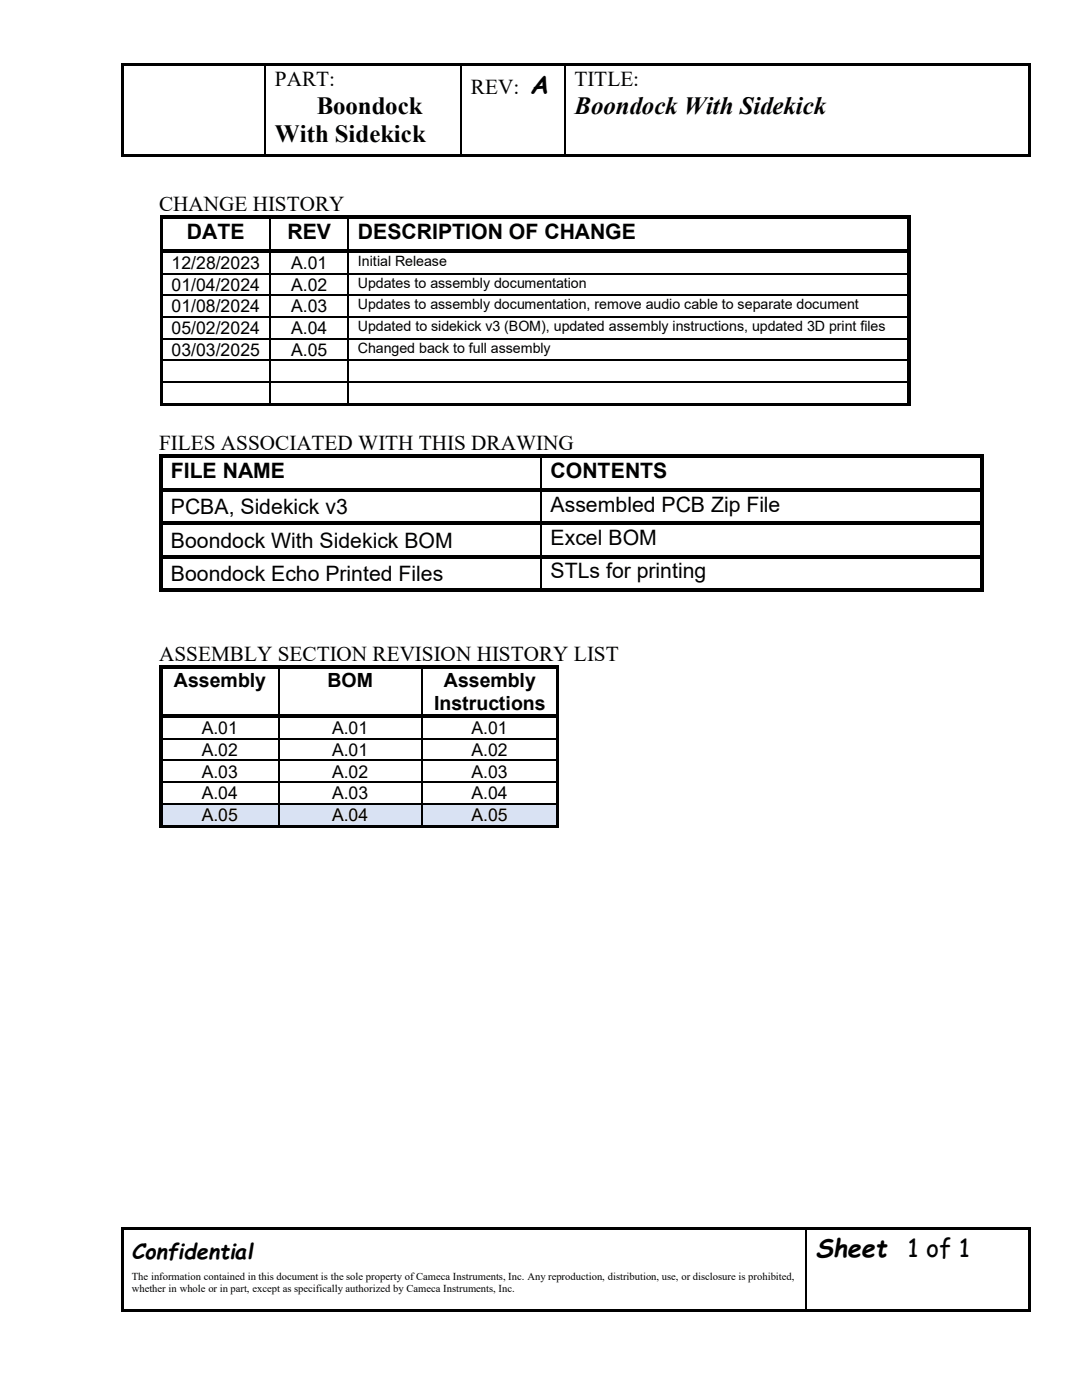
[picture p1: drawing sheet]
<svg xmlns="http://www.w3.org/2000/svg" width="216mm" height="279mm" viewBox="0 0 216 279" stroke-linecap="round" stroke-linejoin="round" font-family="sans-serif">
<defs><g id="words">
<g font-size="5">
<text x="63.2" y="22.7">Boondock</text>
<text x="105.8" y="18.7">A</text>
<text x="114.6" y="22.7">Boondock With Sidekick</text>
<text x="54.9" y="28.4">With Sidekick</text>
<text x="162.8" y="250.9">Sheet</text>
<text x="181.1" y="250.9">1 of 1</text>
</g>
<g font-size="4.2">
<text x="54.9" y="17.1">PART:</text>
<text x="114.6" y="17.1">TITLE:</text>
<text x="94" y="18.7">REV:</text>
<text x="31.7" y="42">CHANGE HISTORY</text>
<text x="37.3" y="47.8">DATE</text>
<text x="57.4" y="47.8">REV</text>
<text x="71.4" y="47.8">DESCRIPTION OF CHANGE</text>
<text x="31.7" y="89.7">FILES ASSOCIATED WITH THIS DRAWING</text>
<text x="34.1" y="95.5">FILE NAME</text>
<text x="109.9" y="95.5">CONTENTS</text>
<text x="34.1" y="102.6">PCBA, Sidekick v3</text>
<text x="109.9" y="102.1">Assembled PCB Zip File</text>
<text x="34.1" y="109.3">Boondock With Sidekick BOM</text>
<text x="109.9" y="108.8">Excel BOM</text>
<text x="34.1" y="116">Boondock Echo Printed Files</text>
<text x="109.9" y="115.4">STLs for printing</text>
<text x="31.7" y="131.8">ASSEMBLY SECTION REVISION HISTORY LIST</text>
<text x="26.3" y="251.2">Confidential</text>
</g>
<g font-size="3.9">
<text x="34.7" y="137.2">Assembly</text>
<text x="65.4" y="137.2">BOM</text>
<text x="88.6" y="137.2">Assembly</text>
<text x="86.6" y="141.6">Instructions</text>
</g>
<g font-size="3.5">
<text x="34.2" y="53.7">12/28/2023</text>
<text x="58.1" y="53.7">A.01</text>
<text x="34.2" y="58">01/04/2024</text>
<text x="58.1" y="58">A.02</text>
<text x="34.2" y="62.4">01/08/2024</text>
<text x="58.1" y="62.4">A.03</text>
<text x="34.2" y="66.7">05/02/2024</text>
<text x="34.2" y="71">03/03/2025</text>
<text x="58.1" y="66.7">A.04</text>
<text x="58.1" y="71">A.05</text>
<text x="40.3" y="146.6">A.01</text>
<text x="66.3" y="146.6">A.01</text>
<text x="94.1" y="146.6">A.01</text>
<text x="40.3" y="150.9">A.02</text>
<text x="40.3" y="155.2">A.03</text>
<text x="66.3" y="150.9">A.01</text>
<text x="66.3" y="155.2">A.02</text>
<text x="94.1" y="150.9">A.02</text>
<text x="94.1" y="155.2">A.03</text>
<text x="40.3" y="159.5">A.04</text>
<text x="66.3" y="159.5">A.03</text>
<text x="94.1" y="159.5">A.04</text>
<text x="40.3" y="163.8">A.05</text>
<text x="66.3" y="163.8">A.04</text>
<text x="94.1" y="163.8">A.05</text>
</g>
<g font-size="2.8">
<text x="71.4" y="53.1">Initial Release</text>
<text x="71.4" y="57.4">Updates to assembly documentation</text>
<text x="71.4" y="61.7">Updates to assembly documentation, remove audio cable to separate document</text>
<text x="71.4" y="66">Updated to sidekick v3 (BOM), updated assembly instructions, updated 3D print files</text>
<text x="71.4" y="70.4">Changed back to full assembly</text>
</g>
<g font-size="2.1">
<text x="26.3" y="255.4">The information contained in this document is the sole property of Cameca Instruments, Inc. Any reproduction, distribution, use, or disclosure is prohibited,</text>
<text x="26.3" y="257.8">whether in whole or in part, except as specifically authorized by Cameca Instruments, Inc.</text>
</g>
</g></defs>
<g fill="#000">
<path d="M24.1 12.7h.5v.6h-.5z" fill-rule="evenodd"/>
<path d="M24.1 12.7h.5v.5h-.5z" fill-rule="evenodd"/>
<path d="M24.6 12.7h28.2v.5h-28.2z" fill-rule="evenodd"/>
<path d="M52.8 12.7h.5v.5h-.5z" fill-rule="evenodd"/>
<path d="M53.3 12.7h38.6v.5h-38.6z" fill-rule="evenodd"/>
<path d="M91.9 12.7h.6v.5h-.6z" fill-rule="evenodd"/>
<path d="M92.5 12.7h20.1v.5h-20.1z" fill-rule="evenodd"/>
<path d="M112.6 12.7h.5v.5h-.5z" fill-rule="evenodd"/>
<path d="M113.1 12.7h92v.5h-92z" fill-rule="evenodd"/>
<path d="M205.1 12.7h.5v.6h-.5z" fill-rule="evenodd"/>
<path d="M205.1 12.7h.5v.5h-.5z" fill-rule="evenodd"/>
<path d="M24.1 13.3h.5v17.4h-.5z" fill-rule="evenodd"/>
<path d="M24.1 30.7h.5v.5h-.5z" fill-rule="evenodd"/>
<path d="M24.1 30.7h.5v.5h-.5z" fill-rule="evenodd"/>
<path d="M24.6 30.7h28.2v.5h-28.2z" fill-rule="evenodd"/>
<path d="M52.8 30.7h.5v.5h-.5z" fill-rule="evenodd"/>
<path d="M53.3 30.7h38.6v.5h-38.6z" fill-rule="evenodd"/>
<path d="M91.9 30.7h.6v.5h-.6z" fill-rule="evenodd"/>
<path d="M92.5 30.7h20.1v.5h-20.1z" fill-rule="evenodd"/>
<path d="M112.6 30.7h.5v.5h-.5z" fill-rule="evenodd"/>
<path d="M113.1 30.7h92v.5h-92z" fill-rule="evenodd"/>
<path d="M205.1 13.3h.5v17.4h-.5z" fill-rule="evenodd"/>
<path d="M205.1 30.7h.5v.5h-.5z" fill-rule="evenodd"/>
<path d="M205.1 30.7h.5v.5h-.5z" fill-rule="evenodd"/>
<path d="M31.9 43h.5v.7h-.5z" fill-rule="evenodd"/>
<path d="M31.9 43.8h.5v5.9h-.5z" fill-rule="evenodd"/>
<path d="M31.9 49.7h.5v.8h-.5z" fill-rule="evenodd"/>
<path d="M31.9 50.5h.5v4h-.5z" fill-rule="evenodd"/>
<path d="M31.9 54.7h.5v4.1h-.5z" fill-rule="evenodd"/>
<path d="M32.4 43h21.4v.7h-21.4z" fill-rule="evenodd"/>
<path d="M32.4 49.7h21.4v.7h-21.4z" fill-rule="evenodd"/>
<path d="M53.8 43h.8v.7h-.8z" fill-rule="evenodd"/>
<path d="M53.8 49.7h.8v.7h-.8z" fill-rule="evenodd"/>
<path d="M54.6 43h14.8v.7h-14.8z" fill-rule="evenodd"/>
<path d="M54.6 49.7h14.8v.7h-14.8z" fill-rule="evenodd"/>
<path d="M69.4 43h.7v.7h-.7z" fill-rule="evenodd"/>
<path d="M69.4 49.7h.7v.7h-.7z" fill-rule="evenodd"/>
<path d="M70.1 43h110.9v.7h-110.9z" fill-rule="evenodd"/>
<path d="M70.1 49.7h110.9v.7h-110.9z" fill-rule="evenodd"/>
<path d="M181 43h.8v.8h-.8z" fill-rule="evenodd"/>
<path d="M181 43h.8v.7h-.8z" fill-rule="evenodd"/>
<path d="M181 43.8h.8v5.9h-.8z" fill-rule="evenodd"/>
<path d="M181 49.7h.8v.8h-.8z" fill-rule="evenodd"/>
<path d="M181 50.5h.8v4h-.8z" fill-rule="evenodd"/>
<path d="M181 54.7h.8v4.1h-.8z" fill-rule="evenodd"/>
<path d="M31.9 59.1h.5v4h-.5z" fill-rule="evenodd"/>
<path d="M31.9 63.4h.5v4h-.5z" fill-rule="evenodd"/>
<path d="M31.9 67.7h.5v4.1h-.5z" fill-rule="evenodd"/>
<path d="M31.9 72h.5v4.1h-.5z" fill-rule="evenodd"/>
<path d="M181 59.1h.8v4h-.8z" fill-rule="evenodd"/>
<path d="M181 63.4h.8v4h-.8z" fill-rule="evenodd"/>
<path d="M181 67.7h.8v4.1h-.8z" fill-rule="evenodd"/>
<path d="M181 72h.8v4.1h-.8z" fill-rule="evenodd"/>
<path d="M31.8 90.7h.8v.8h-.8z" fill-rule="evenodd"/>
<path d="M31.8 90.7h.8v.7h-.8z" fill-rule="evenodd"/>
<path d="M31.8 91.5h.8v5.9h-.8z" fill-rule="evenodd"/>
<path d="M31.8 97.4h.8v.8h-.8z" fill-rule="evenodd"/>
<path d="M31.9 76.4h.5v4h-.5z" fill-rule="evenodd"/>
<path d="M31.9 80.4h.5v.5h-.5z" fill-rule="evenodd"/>
<path d="M31.9 80.4h.5v.5h-.5z" fill-rule="evenodd"/>
<path d="M32.4 80.4h21.4v.5h-21.4z" fill-rule="evenodd"/>
<path d="M32.6 90.7h75.2v.7h-75.2z" fill-rule="evenodd"/>
<path d="M32.6 97.4h75.2v.7h-75.2z" fill-rule="evenodd"/>
<path d="M53.8 80.4h.6v.5h-.6z" fill-rule="evenodd"/>
<path d="M54.4 80.4h15v.5h-15z" fill-rule="evenodd"/>
<path d="M69.4 80.4h.5v.5h-.5z" fill-rule="evenodd"/>
<path d="M69.9 80.4h111.1v.5h-111.1z" fill-rule="evenodd"/>
<path d="M107.8 90.7h.8v.7h-.8z" fill-rule="evenodd"/>
<path d="M107.8 97.4h.8v.7h-.8z" fill-rule="evenodd"/>
<path d="M108.6 90.7h87v.7h-87z" fill-rule="evenodd"/>
<path d="M108.6 97.4h87v.7h-87z" fill-rule="evenodd"/>
<path d="M181 76.4h.8v4h-.8z" fill-rule="evenodd"/>
<path d="M181 80.4h.8v.5h-.8z" fill-rule="evenodd"/>
<path d="M195.6 90.7h.8v.8h-.8z" fill-rule="evenodd"/>
<path d="M195.6 90.7h.8v.7h-.8z" fill-rule="evenodd"/>
<path d="M195.6 91.5h.8v5.9h-.8z" fill-rule="evenodd"/>
<path d="M195.6 97.4h.8v.8h-.8z" fill-rule="evenodd"/>
<path d="M31.8 98.2h.8v5.8h-.8z" fill-rule="evenodd"/>
<path d="M31.8 104h.8v.8h-.8z" fill-rule="evenodd"/>
<path d="M31.8 104.8h.8v5.9h-.8z" fill-rule="evenodd"/>
<path d="M31.8 110.7h.8v.8h-.8z" fill-rule="evenodd"/>
<path d="M31.8 111.5h.8v5.9h-.8z" fill-rule="evenodd"/>
<path d="M31.8 117.4h.8v.8h-.8z" fill-rule="evenodd"/>
<path d="M31.8 117.4h.8v.8h-.8z" fill-rule="evenodd"/>
<path d="M32.6 104h75.2v.8h-75.2z" fill-rule="evenodd"/>
<path d="M32.6 110.7h75.2v.8h-75.2z" fill-rule="evenodd"/>
<path d="M32.6 117.4h75.2v.8h-75.2z" fill-rule="evenodd"/>
<path d="M107.8 104h.8v.8h-.8z" fill-rule="evenodd"/>
<path d="M107.8 110.7h.8v.8h-.8z" fill-rule="evenodd"/>
<path d="M107.8 117.4h.8v.8h-.8z" fill-rule="evenodd"/>
<path d="M108.6 104h87v.8h-87z" fill-rule="evenodd"/>
<path d="M108.6 110.7h87v.8h-87z" fill-rule="evenodd"/>
<path d="M108.6 117.4h87v.8h-87z" fill-rule="evenodd"/>
<path d="M195.6 98.2h.8v5.8h-.8z" fill-rule="evenodd"/>
<path d="M195.6 104h.8v.8h-.8z" fill-rule="evenodd"/>
<path d="M195.6 104.8h.8v5.9h-.8z" fill-rule="evenodd"/>
<path d="M195.6 110.7h.8v.8h-.8z" fill-rule="evenodd"/>
<path d="M195.6 111.5h.8v5.9h-.8z" fill-rule="evenodd"/>
<path d="M195.6 117.4h.8v.8h-.8z" fill-rule="evenodd"/>
<path d="M195.6 117.4h.8v.8h-.8z" fill-rule="evenodd"/>
<path d="M31.8 132.8h.8v.8h-.8z" fill-rule="evenodd"/>
<path d="M31.8 132.8h.8v.7h-.8z" fill-rule="evenodd"/>
<path d="M32.6 132.8h22.9v.7h-22.9z" fill-rule="evenodd"/>
<path d="M55.5 132.8h.7v.7h-.7z" fill-rule="evenodd"/>
<path d="M56.2 132.8h27.9v.7h-27.9z" fill-rule="evenodd"/>
<path d="M84.1 132.8h.7v.7h-.7z" fill-rule="evenodd"/>
<path d="M84.8 132.8h26.2v.7h-26.2z" fill-rule="evenodd"/>
<path d="M111 132.8h.5v.7h-.5z" fill-rule="evenodd"/>
<path d="M31.8 133.6h.8v8.9h-.8z" fill-rule="evenodd"/>
<path d="M31.8 142.5h.8v.8h-.8z" fill-rule="evenodd"/>
<path d="M31.8 143.3h.8v4h-.8z" fill-rule="evenodd"/>
<path d="M31.8 147.6h.8v4h-.8z" fill-rule="evenodd"/>
<path d="M31.8 151.9h.8v4.1h-.8z" fill-rule="evenodd"/>
<path d="M32.6 142.5h22.9v.7h-22.9z" fill-rule="evenodd"/>
<path d="M55.5 142.5h.7v.7h-.7z" fill-rule="evenodd"/>
<path d="M56.2 142.5h27.9v.7h-27.9z" fill-rule="evenodd"/>
<path d="M84.1 142.5h.7v.7h-.7z" fill-rule="evenodd"/>
<path d="M84.8 142.5h26.2v.7h-26.2z" fill-rule="evenodd"/>
<path d="M111 133.6h.5v8.9h-.5z" fill-rule="evenodd"/>
<path d="M111 142.5h.5v.8h-.5z" fill-rule="evenodd"/>
<path d="M111 143.3h.5v4h-.5z" fill-rule="evenodd"/>
<path d="M111 147.6h.5v4h-.5z" fill-rule="evenodd"/>
<path d="M111 151.9h.5v4.1h-.5z" fill-rule="evenodd"/>
<path d="M31.8 156.2h.8v4.1h-.8z" fill-rule="evenodd"/>
<path d="M111 156.2h.5v4.1h-.5z" fill-rule="evenodd"/>
<path d="M24.1 244.9h.5v.5h-.5z" fill-rule="evenodd"/>
<path d="M24.1 244.9h.5v.5h-.5z" fill-rule="evenodd"/>
<path d="M24.6 244.9h136.2v.5h-136.2z" fill-rule="evenodd"/>
<path d="M160.8 244.9h.5v.5h-.5z" fill-rule="evenodd"/>
<path d="M161.3 244.9h43.8v.5h-43.8z" fill-rule="evenodd"/>
<path d="M205.1 244.9h.5v.5h-.5z" fill-rule="evenodd"/>
<path d="M205.1 244.9h.5v.5h-.5z" fill-rule="evenodd"/>
<path d="M24.1 245.4h.5v15.9h-.5z" fill-rule="evenodd"/>
<path d="M24.1 261.3h.5v.5h-.5z" fill-rule="evenodd"/>
<path d="M24.1 261.3h.5v.5h-.5z" fill-rule="evenodd"/>
<path d="M24.6 261.3h136.2v.5h-136.2z" fill-rule="evenodd"/>
<path d="M160.8 261.3h.5v.5h-.5z" fill-rule="evenodd"/>
<path d="M161.3 261.3h43.8v.5h-43.8z" fill-rule="evenodd"/>
<path d="M205.1 245.4h.5v15.9h-.5z" fill-rule="evenodd"/>
<path d="M205.1 261.3h.5v.5h-.5z" fill-rule="evenodd"/>
<path d="M205.1 261.3h.5v.5h-.5z" fill-rule="evenodd"/>
</g>
<g fill="#000">
<path d="M52.8 13.2l.3 .1zM91.9 13.2l.3 .1zM112.6 13.2l.3 .1zM31.9 43.7l.5 .1zM31.9 54.5h.5v.2h-.5zM31.9 58.8h.5v.3h-.5zM53.8 43.7l.3 .1zM53.8 50.4l.3 .1zM53.8 54.5h.3v.2h-.3zM53.8 58.8h.3v.3h-.3zM69.4 43.7l.2 .1zM69.4 50.4l.2 .1z"/>
<path d="M69.4 54.5h.2v.2h-.2zM69.4 58.8h.2v.3h-.2zM181 54.5h.8v.2h-.8zM181 58.8h.8v.3h-.8zM31.9 63.1h.5v.3h-.5zM31.9 67.4h.5v.3h-.5zM31.9 71.8h.5v.2h-.5zM31.9 76.1h.5v.3h-.5zM53.8 63.1h.3v.3h-.3zM53.8 67.4h.3v.3h-.3zM53.8 71.8h.3v.2h-.3zM53.8 76.1h.3v.3h-.3z"/>
<path d="M69.4 63.1h.2v.3h-.2zM69.4 67.4h.2v.3h-.2zM69.4 71.8h.2v.2h-.2zM69.4 76.1h.2v.3h-.2zM181 63.1h.8v.3h-.8zM181 67.4h.8v.3h-.8zM181 71.8h.8v.2h-.8zM181 76.1h.8v.3h-.8zM107.8 91.4l.3 .1zM107.8 98.1l.3 .1zM107.8 104.8h.3zM107.8 111.5h.3z"/>
<path d="M55.5 133.5l.2 .1zM84.1 133.5l.2 .1zM111 133.5l.5 .1zM31.8 147.3h.8v.3h-.8zM31.8 151.6h.8v.3h-.8zM31.8 156h.8v.2h-.8zM55.5 143.2l.2 .1zM55.5 147.3h.2v.3h-.2zM55.5 151.6h.2v.3h-.2zM55.5 156h.2v.2h-.2zM84.1 143.2l.2 .1zM84.1 147.3h.2v.3h-.2z"/>
<path d="M84.1 151.6h.2v.3h-.2zM84.1 156h.2v.2h-.2zM111 147.3h.5v.3h-.5zM111 151.6h.5v.3h-.5zM111 156h.5v.2h-.5zM160.8 245.4h.2z"/>
</g>
<g fill="none" stroke="#000" stroke-width=".25">
<path d="M53 13.2v17.5M92.1 13.2v17.5M112.7 13.2v17.5M32.4 54.6h21.4M32.4 58.9h21.4M54 43.8v5.9M54 50.5v4M54 54.7v4.1M54 59.1v4M54.1 54.6h15.3M54.1 58.9h15.3M69.5 43.8v5.9"/>
<path d="M69.5 50.5v4M69.5 54.7v4.1M69.5 59.1v4M69.6 54.6h111.4M69.6 58.9h111.4M32.4 63.2h21.4M32.4 67.6h21.4M32.4 71.9h21.4M32.4 76.2h21.4M54 63.4v4M54 67.7v4.1M54 72v4.1"/>
<path d="M54 76.4v4M54.1 63.2h15.3M54.1 67.6h15.3M54.1 71.9h15.3M54.1 76.2h15.3M69.5 63.4v4M69.5 67.7v4.1M69.5 72v4.1M69.5 76.4v4M69.6 63.2h111.4M69.6 67.6h111.4M69.6 71.9h111.4"/>
<path d="M69.6 76.2h111.4M108 91.5v5.9M108 98.2v5.8M108 104.8v5.9M108 111.5v5.9M55.6 133.6v8.9M84.2 133.6v8.9M32.6 147.4h22.9M32.6 151.8h22.9M32.6 156.1h22.9M55.6 143.3v4M55.6 147.6v4"/>
<path d="M55.6 151.9v4.1M55.6 156.2v4.1M55.7 147.4h28.4M55.7 151.8h28.4M55.7 156.1h28.4M84.2 143.3v4M84.2 147.6v4M84.2 151.9v4.1M84.2 156.2v4.1M84.3 147.4h26.7M84.3 151.8h26.7M84.3 156.1h26.7"/>
<path d="M160.9 245.4v15.9"/>
</g>
<g fill="#d9e2f3">
<path d="M32.6 160.5h22.9v4.1h-22.9z" fill-rule="evenodd"/>
<path d="M55.7 160.5h28.4v4.1h-28.4z" fill-rule="evenodd"/>
<path d="M84.3 160.5h26.7v4.1h-26.7z" fill-rule="evenodd"/>
</g>
<g fill="#d9e2f3">
<path d="M34.1 160.5h19.6v4.1h-19.6z"/>
<path d="M57.5 160.5h24.8v4.1h-24.8z"/>
<path d="M86.1 160.5h23.3v4.1h-23.3z"/>
</g>
<path d="M31.8 160.3h.8v.2h-.8zM55.5 160.3h.2v.2h-.2zM84.1 160.3h.2v.2h-.2zM111 160.3h.5v.2h-.5z" fill="#000"/>
<path d="M32.6 160.4h22.9M55.6 160.5v4.1M55.7 160.4h28.4M84.2 160.5v4.1M84.3 160.4h26.7" fill="none" stroke="#000" stroke-width=".25"/>
<g fill="#000">
<path d="M31.8 160.5h.8v4.1h-.8z" fill-rule="evenodd"/>
<path d="M31.8 164.6h23.7v.5h-23.7z" fill-rule="evenodd"/>
<path d="M55.5 164.6h.5v.5h-.5z" fill-rule="evenodd"/>
<path d="M56 164.6h28.1v.5h-28.1z" fill-rule="evenodd"/>
<path d="M84.1 164.6h.5v.5h-.5z" fill-rule="evenodd"/>
<path d="M84.6 164.6h26.4v.5h-26.4z" fill-rule="evenodd"/>
<path d="M111 160.5h.5v4.1h-.5z" fill-rule="evenodd"/>
<path d="M111 164.6h.5v.5h-.5z" fill-rule="evenodd"/>
<path d="M111 164.6h.5v.5h-.5z" fill-rule="evenodd"/>
</g>
<use href="#words"/>
</svg>
